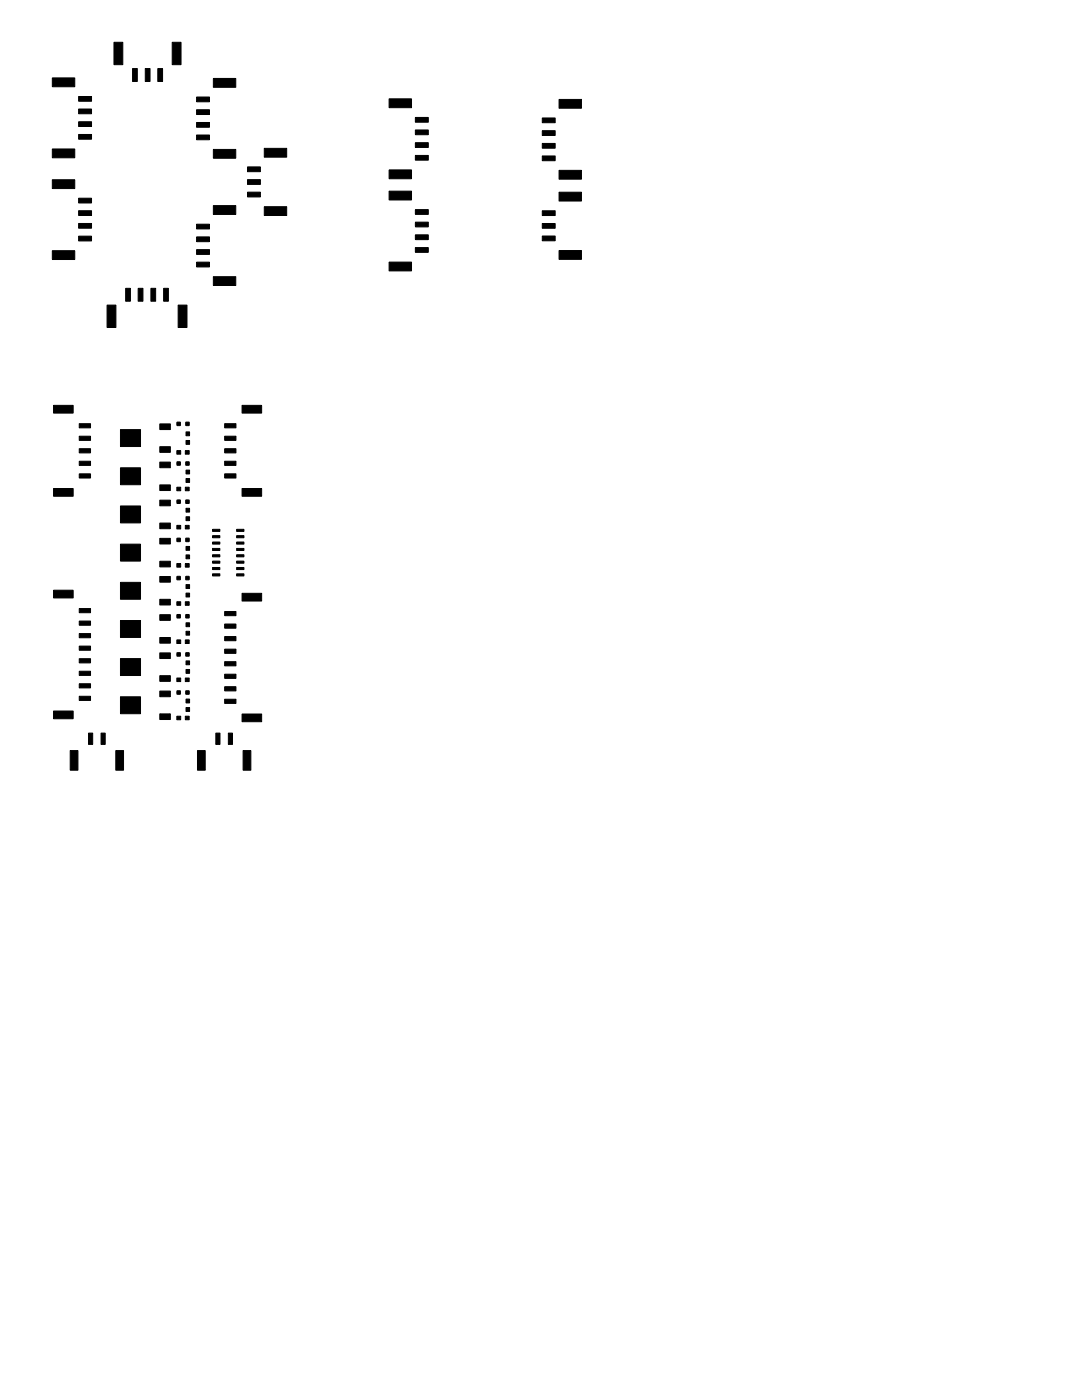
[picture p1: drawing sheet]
<svg xmlns="http://www.w3.org/2000/svg" width="216mm" height="279mm" viewBox="0 0 216 279" stroke-linecap="round" stroke-linejoin="round" font-family="sans-serif">
<!-- layer: Layer 1 -->
<g fill="#000" stroke="#000" stroke-width=".2">
<path d="M10.4 15.6h4.5v1.7h-4.5zM15.7 19.3h2.6v.9h-2.6zM22.7 8.4h1.8v4.5h-1.8zM26.4 13.7h1v2.6h-1zM29 13.7h.9v2.6h-.9zM31.5 13.7h.9v2.6h-.9zM34.4 8.4h1.7v4.5h-1.7zM39.2 19.4h2.6v.9h-2.6zM42.6 15.7h4.4v1.7h-4.4zM77.6 19.7h4.5v1.8h-4.5zM111.6 19.8h4.4v1.8h-4.4zM10.4 29.7h4.5v1.8h-4.5z"/>
<path d="M10.4 35.9h4.5v1.7h-4.5zM15.7 21.8h2.6v.9h-2.6zM15.7 24.3h2.6v.9h-2.6zM15.7 26.8h2.6v1h-2.6zM15.7 39.6h2.6v.9h-2.6zM39.2 26.9h2.6v1h-2.6zM39.2 24.4h2.6v1h-2.6zM39.2 21.9h2.6v1h-2.6zM42.6 29.8h4.4v1.8h-4.4zM49.4 38.4h2.6v.9h-2.6zM49.4 35.9h2.6v.9h-2.6zM49.4 33.3h2.6v1h-2.6z"/>
<path d="M52.7 29.6h4.5v1.8h-4.5zM77.6 33.9h4.5v1.8h-4.5zM77.6 38.1h4.5v1.8h-4.5zM82.9 23.4h2.6v1h-2.6zM82.9 25.9h2.6v1h-2.6zM82.9 28.5h2.6v.9h-2.6zM82.9 31h2.6v1h-2.6zM108.2 31.1h2.6v1h-2.6zM108.2 28.6h2.6v1h-2.6zM108.2 26.1h2.6v.9h-2.6zM108.2 23.5h2.6v1h-2.6zM111.6 34h4.4v1.8h-4.4z"/>
<path d="M111.6 38.4h4.4v1.7h-4.4zM10.4 50h4.5v1.8h-4.5zM15.7 42.1h2.6v.9h-2.6zM15.7 44.6h2.6v.9h-2.6zM15.7 47.1h2.6v1h-2.6zM25.1 57.5h.9v2.6h-.9zM27.6 57.5h.9v2.6h-.9zM30.1 57.5h1v2.6h-1zM32.7 57.5h.9v2.6h-.9zM39.2 52.3h2.6v1h-2.6zM39.2 49.8h2.6v1h-2.6zM39.2 47.3h2.6v.9h-2.6z"/>
<path d="M39.2 44.7h2.6v1h-2.6zM42.6 41h4.4v1.8h-4.4zM42.6 55.2h4.4v1.8h-4.4zM52.7 41.2h4.5v1.8h-4.5zM77.6 52.3h4.5v1.8h-4.5zM82.9 41.8h2.6v1h-2.6zM82.9 44.3h2.6v1h-2.6zM82.9 46.9h2.6v.9h-2.6zM82.9 49.4h2.6v1h-2.6zM108.2 47.1h2.6v1h-2.6zM108.2 44.6h2.6v1h-2.6zM108.2 42.1h2.6v.9h-2.6z"/>
<path d="M111.6 50h4.4v1.8h-4.4zM21.4 60.9h1.7v4.5h-1.7zM35.5 60.9h1.8v4.5h-1.8zM10.7 97.5h3.9v1.5h-3.9zM10.7 80.9h3.9v1.5h-3.9zM15.8 84.6h2.3v.8h-2.3zM15.8 87.1h2.3v.8h-2.3zM15.8 89.6h2.3v.8h-2.3zM15.8 92.1h2.3v.8h-2.3zM15.8 94.6h2.3v.8h-2.3zM24 85.7h4v3.4h-4zM24 93.4h4v3.3h-4z"/>
<path d="M31.9 89.2h2.1v1.1h-2.1zM31.9 84.6h2.1v1.1h-2.1zM31.9 96.8h2.1v1.1h-2.1zM31.9 92.2h2.1v1.1h-2.1zM31.9 99.8h2.1v1.1h-2.1zM35.3 89.9h.8v.7h-.8zM35.3 97.2h.8v.7h-.8zM37 89.9h.7v.7h-.7zM37 97.2h.7v.7h-.7zM37.1 95.5h.7v.8h-.7zM37.1 93.8h.7v.8h-.7zM37.1 87.9h.7v.8h-.7z"/>
<path d="M37.1 86.2h.7v.8h-.7zM44.8 94.6h2.3v.8h-2.3zM44.8 92.1h2.3v.8h-2.3zM44.8 89.6h2.3v.8h-2.3zM44.8 87.1h2.3v.8h-2.3zM44.8 84.6h2.3v.8h-2.3zM48.3 80.9h3.9v1.5h-3.9zM48.3 97.5h3.9v1.5h-3.9zM10.7 117.8h3.9v1.5h-3.9zM24 101h4v3.4h-4zM24 108.6h4v3.4h-4zM24 116.2h4v3.4h-4z"/>
<path d="M31.9 104.4h2.1v1.1h-2.1zM31.9 112h2.1v1.1h-2.1zM31.9 107.4h2.1v1.2h-2.1zM31.9 119.6h2.1v1.1h-2.1zM31.9 115.1h2.1v1.1h-2.1zM35.3 104.9h.8v.7h-.8zM35.3 112.5h.8v.7h-.8zM37 104.9h.7v.7h-.7zM37 112.5h.7v.7h-.7zM37.1 103.1h.7v.8h-.7zM37.1 101.4h.7v.8h-.7zM37.1 110.7h.7v.8h-.7z"/>
<path d="M37.1 109.1h.7v.7h-.7zM37.1 118.4h.7v.7h-.7zM37.1 116.7h.7v.7h-.7zM42.4 105.6h1.5v.4h-1.5zM42.4 106.9h1.5v.4h-1.5zM42.4 108.2h1.5v.4h-1.5zM42.4 109.4h1.5v.5h-1.5zM42.4 110.7h1.5v.4h-1.5zM42.4 112h1.5v.4h-1.5zM42.4 113.3h1.5v.4h-1.5zM42.4 114.5h1.5v.4h-1.5zM47.2 114.5h1.5v.4h-1.5z"/>
<path d="M47.2 113.3h1.5v.4h-1.5zM47.2 112h1.5v.4h-1.5zM47.2 110.7h1.5v.4h-1.5zM47.2 109.4h1.5v.5h-1.5zM47.2 108.2h1.5v.4h-1.5zM47.2 106.9h1.5v.4h-1.5zM47.2 105.6h1.5v.4h-1.5zM48.3 118.4h3.9v1.5h-3.9zM15.8 121.5h2.3v.8h-2.3zM15.8 123.9h2.3v.9h-2.3zM15.8 126.4h2.3v.9h-2.3zM15.8 128.9h2.3v.9h-2.3z"/>
<path d="M15.8 131.5h2.3v.8h-2.3zM15.8 134h2.3v.8h-2.3zM15.8 136.5h2.3v.8h-2.3zM15.8 139h2.3v.8h-2.3zM24 123.8h4v3.4h-4zM24 131.4h4v3.4h-4zM24 139.1h4v3.3h-4zM31.9 127.2h2.1v1.2h-2.1zM31.9 122.7h2.1v1.1h-2.1zM31.9 134.8h2.1v1.2h-2.1zM31.9 130.3h2.1v1.1h-2.1zM31.9 137.9h2.1v1.1h-2.1z"/>
<path d="M35.3 120.1h.8v.7h-.8zM35.3 127.7h.8v.7h-.8zM35.3 135.3h.8v.7h-.8zM37 120.1h.7v.7h-.7zM37 127.7h.7v.7h-.7zM37 135.3h.7v.7h-.7zM37.1 126h.7v.8h-.7zM37.1 124.3h.7v.8h-.7zM37.1 133.6h.7v.8h-.7zM37.1 131.9h.7v.8h-.7zM37.1 139.5h.7v.8h-.7zM44.8 139.5h2.3v.9h-2.3z"/>
<path d="M44.8 137h2.3v.9h-2.3zM44.8 134.6h2.3v.8h-2.3zM44.8 132.1h2.3v.8h-2.3zM44.8 129.6h2.3v.8h-2.3zM44.8 127h2.3v.9h-2.3zM44.8 124.5h2.3v.9h-2.3zM44.8 122h2.3v.9h-2.3zM10.7 141.9h3.9v1.5h-3.9zM14 149.8h1.5v3.9h-1.5zM17.7 146.3h.8v2.3h-.8zM20.2 146.3h.8v2.3h-.8zM23.1 149.8h1.6v3.9h-1.6z"/>
<path d="M31.9 142.5h2.1v1.1h-2.1zM35.3 142.9h.8v.7h-.8zM37 142.9h.7v.7h-.7zM37.1 141.2h.7v.8h-.7zM39.4 149.8h1.5v3.9h-1.5zM43.1 146.3h.8v2.3h-.8zM45.6 146.3h.8v2.3h-.8zM48.3 142.5h3.9v1.5h-3.9zM48.5 149.8h1.6v3.9h-1.6z"/>
</g>
<g fill="#000">
<path d="M35.3 84.3h.7v.6h-.7z" fill-rule="evenodd"/>
<path d="M35.3 92.2h.7v.6h-.7z" fill-rule="evenodd"/>
<path d="M35.3 99.8h.7v.7h-.7z" fill-rule="evenodd"/>
<path d="M37.1 84.3h.6v.6h-.6z" fill-rule="evenodd"/>
<path d="M37.1 92.2h.6v.6h-.6z" fill-rule="evenodd"/>
<path d="M37.1 99.8h.6v.7h-.6z" fill-rule="evenodd"/>
<path d="M35.3 107.4h.7v.7h-.7z" fill-rule="evenodd"/>
<path d="M35.3 115h.7v.7h-.7z" fill-rule="evenodd"/>
<path d="M37.1 107.4h.6v.7h-.6z" fill-rule="evenodd"/>
<path d="M37.1 115h.6v.7h-.6z" fill-rule="evenodd"/>
<path d="M35.3 122.7h.7v.6h-.7z" fill-rule="evenodd"/>
<path d="M35.3 130.3h.7v.6h-.7z" fill-rule="evenodd"/>
<path d="M35.3 137.9h.7v.6h-.7z" fill-rule="evenodd"/>
<path d="M37.1 122.7h.6v.6h-.6z" fill-rule="evenodd"/>
<path d="M37.1 130.3h.6v.6h-.6z" fill-rule="evenodd"/>
<path d="M37.1 137.9h.6v.6h-.6z" fill-rule="evenodd"/>
</g>
<g fill="none" stroke="#000" stroke-width=".2">
<path d="M35.3 84.3h.7v.6h-.7zM35.3 92.2h.7v.6h-.7zM35.3 99.8h.7v.7h-.7zM37.1 84.3h.6v.6h-.6zM37.1 92.2h.6v.6h-.6zM37.1 99.8h.6v.7h-.6zM35.3 107.4h.7v.7h-.7zM35.3 115h.7v.7h-.7zM37.1 107.4h.6v.7h-.6zM37.1 115h.6v.7h-.6zM35.3 122.7h.7v.6h-.7zM35.3 130.3h.7v.6h-.7z"/>
<path d="M35.3 137.9h.7v.6h-.7zM37.1 122.7h.6v.6h-.6zM37.1 130.3h.6v.6h-.6zM37.1 137.9h.6v.6h-.6z"/>
</g>
</svg>
